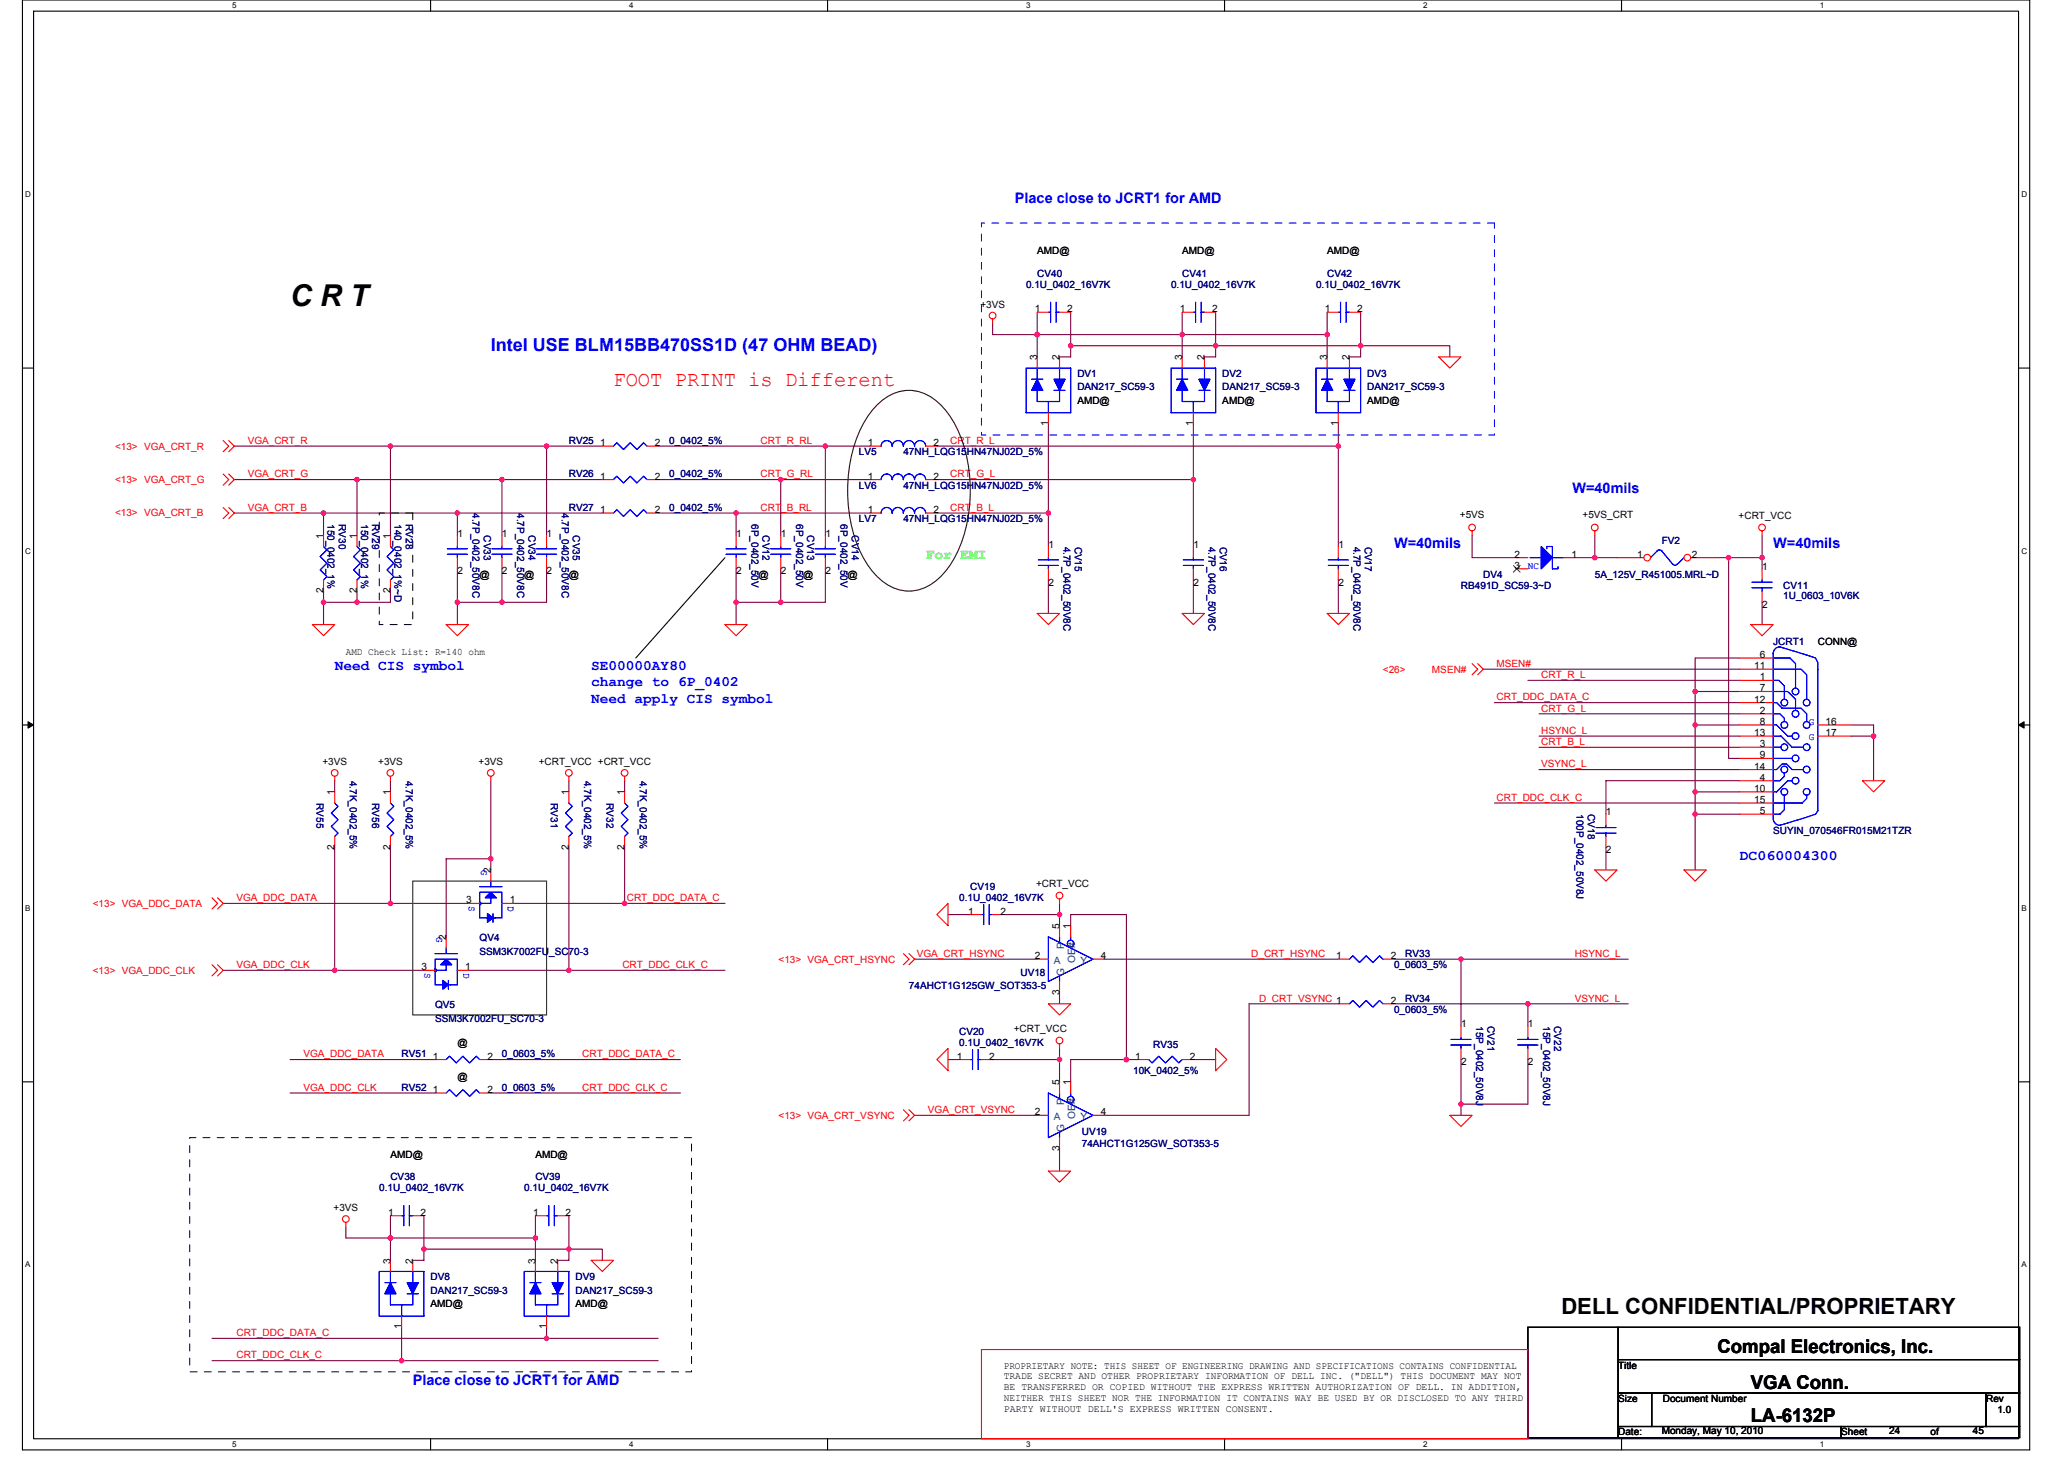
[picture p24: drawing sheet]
<svg xmlns="http://www.w3.org/2000/svg" width="297mm" height="210mm" viewBox="0 0 297 210" stroke-linecap="round" stroke-linejoin="round" font-family="sans-serif">
<defs><g id="words">
<text font-size="4.3" x="41.6" y="43.9">C R T</text>
<text font-size="3.2" x="224" y="188.5">DELL CONFIDENTIAL/PROPRIETARY</text>
<text font-size="3" fill="#f00" x="88" y="55.3">FOOT PRINT is Different</text>
<g font-size="2.7">
<text x="246.5" y="194.2">Compal Electronics, Inc.</text>
<text x="251.3" y="199.3">VGA Conn.</text>
<text x="251.3" y="204.1">LA-6132P</text>
</g>
<text font-size="2.6" fill="#00f" x="70.4" y="50.3">Intel USE BLM15BB470SS1D (47 OHM BEAD)</text>
<g font-size="2.1" fill="#00f">
<text x="145.6" y="29.1">Place close to JCRT1 for AMD</text>
<text x="225.6" y="70.7">W=40mils</text>
<text x="200" y="78.7">W=40mils</text>
<text x="254.5" y="78.7">W=40mils</text>
<text x="48" y="96.1">Need CIS symbol</text>
<text x="84.8" y="96.1">SE00000AY80</text>
<text x="84.8" y="98.5">change to 6P_0402</text>
<text x="84.8" y="100.8">Need apply CIS symbol</text>
<text x="249.7" y="123.3">DC060004300</text>
<text x="59.2" y="198.7">Place close to JCRT1 for AMD</text>
</g>
<text font-size="2.1" fill="#0f0" x="132.8" y="80.1">For EMI</text>
<g font-size="1.4" fill="#000080">
<text x="147.2" y="41.3">0.1U_0402_16V7K</text>
<text x="148.8" y="39.7">CV40</text>
<text x="168" y="41.3">0.1U_0402_16V7K</text>
<text x="169.6" y="39.7">CV41</text>
<text x="188.8" y="41.3">0.1U_0402_16V7K</text>
<text x="190.4" y="39.7">CV42</text>
<text x="154.6" y="54.1">DV1</text>
<text x="154.6" y="56">DAN217_SC59-3</text>
<text x="175.4" y="54.1">DV2</text>
<text x="175.4" y="56">DAN217_SC59-3</text>
<text x="196.2" y="54.1">DV3</text>
<text x="196.2" y="56">DAN217_SC59-3</text>
<text x="81.6" y="63.7">RV25</text>
<text x="96" y="63.7">0_0402_5%</text>
<text x="123.2" y="65.3">LV5</text>
<text x="129.6" y="65.3">47NH_LQG15HN47NJ02D_5%</text>
<text x="81.6" y="68.5">RV26</text>
<text x="96" y="68.5">0_0402_5%</text>
<text x="123.2" y="70.1">LV6</text>
<text x="129.6" y="70.1">47NH_LQG15HN47NJ02D_5%</text>
<text x="47" y="75.2" transform="rotate(90 47 75.2)">150_0402_1%</text>
<text x="48.6" y="75.2" transform="rotate(90 48.6 75.2)">RV30</text>
<text x="51.8" y="75.2" transform="rotate(90 51.8 75.2)">150_0402_1%</text>
<text x="53.4" y="75.2" transform="rotate(90 53.4 75.2)">RV29</text>
<text x="56.6" y="75.2" transform="rotate(90 56.6 75.2)">140_0402_1%~D</text>
<text x="58.2" y="75.2" transform="rotate(90 58.2 75.2)">RV28</text>
<text x="67.8" y="73.6" transform="rotate(90 67.8 73.6)">4.7P_0402_50V8C</text>
<text x="69.4" y="76.8" transform="rotate(90 69.4 76.8)">CV33</text>
<text x="74.2" y="73.6" transform="rotate(90 74.2 73.6)">4.7P_0402_50V8C</text>
<text x="75.8" y="76.8" transform="rotate(90 75.8 76.8)">CV34</text>
<text x="80.6" y="73.6" transform="rotate(90 80.6 73.6)">4.7P_0402_50V8C</text>
<text x="81.6" y="73.3">RV27</text>
<text x="82.2" y="76.8" transform="rotate(90 82.2 76.8)">CV35</text>
<text x="96" y="73.3">0_0402_5%</text>
<text x="107.8" y="75.2" transform="rotate(90 107.8 75.2)">6P_0402_50V</text>
<text x="109.4" y="76.8" transform="rotate(90 109.4 76.8)">CV12</text>
<text x="114.2" y="75.2" transform="rotate(90 114.2 75.2)">6P_0402_50V</text>
<text x="115.8" y="76.8" transform="rotate(90 115.8 76.8)">CV13</text>
<text x="120.6" y="75.2" transform="rotate(90 120.6 75.2)">6P_0402_50V</text>
<text x="122.2" y="76.8" transform="rotate(90 122.2 76.8)">CV14</text>
<text x="123.2" y="74.9">LV7</text>
<text x="129.6" y="74.9">47NH_LQG15HN47NJ02D_5%</text>
<text x="152.6" y="78.4" transform="rotate(90 152.6 78.4)">4.7P_0402_50V8C</text>
<text x="154.2" y="78.4" transform="rotate(90 154.2 78.4)">CV15</text>
<text x="173.4" y="78.4" transform="rotate(90 173.4 78.4)">4.7P_0402_50V8C</text>
<text x="175" y="78.4" transform="rotate(90 175 78.4)">CV16</text>
<text x="194.2" y="78.4" transform="rotate(90 194.2 78.4)">4.7P_0402_50V8C</text>
<text x="195.8" y="78.4" transform="rotate(90 195.8 78.4)">CV17</text>
<text x="212.8" y="82.9">DV4</text>
<text x="228.8" y="82.9">5A_125V_R451005.MRL~D</text>
<text x="238.4" y="78.1">FV2</text>
<text x="209.6" y="84.5">RB491D_SC59-3~D</text>
<text x="255.9" y="84.5">CV11</text>
<text x="255.9" y="85.9">1U_0603_10V6K</text>
<text x="254.5" y="92.5">JCRT1</text>
<text x="50.2" y="112" transform="rotate(90 50.2 112)">4.7K_0402_5%</text>
<text x="58.2" y="112" transform="rotate(90 58.2 112)">4.7K_0402_5%</text>
<text x="83.8" y="112" transform="rotate(90 83.8 112)">4.7K_0402_5%</text>
<text x="91.8" y="112" transform="rotate(90 91.8 112)">4.7K_0402_5%</text>
<text x="45.4" y="115.2" transform="rotate(90 45.4 115.2)">RV55</text>
<text x="53.4" y="115.2" transform="rotate(90 53.4 115.2)">RV56</text>
<text x="79" y="115.2" transform="rotate(90 79 115.2)">RV31</text>
<text x="87" y="115.2" transform="rotate(90 87 115.2)">RV32</text>
<text x="226.2" y="116.8" transform="rotate(90 226.2 116.8)">100P_0402_50V8J</text>
<text x="227.8" y="116.8" transform="rotate(90 227.8 116.8)">CV18</text>
<text x="254.5" y="119.7">SUYIN_070546FR015M21TZR</text>
<text x="137.6" y="129.3">0.1U_0402_16V7K</text>
<text x="139.2" y="127.7">CV19</text>
<text x="68.8" y="135.1">QV4</text>
<text x="68.8" y="137">SSM3K7002FU_SC70-3</text>
<text x="201.6" y="137.3">RV33</text>
<text x="130.4" y="141.9">74AHCT1G125GW_SOT353-5</text>
<text x="146.4" y="140">UV18</text>
<text x="200" y="138.9">0_0603_5%</text>
<text x="201.6" y="143.7">RV34</text>
<text x="62.4" y="144.7">QV5</text>
<text x="62.4" y="146.6">SSM3K7002FU_SC70-3</text>
<text x="137.6" y="148.5">CV20</text>
<text x="200" y="145.3">0_0603_5%</text>
<text x="211.8" y="147.2" transform="rotate(90 211.8 147.2)">15P_0402_50V8J</text>
<text x="213.4" y="147.2" transform="rotate(90 213.4 147.2)">CV21</text>
<text x="221.4" y="147.2" transform="rotate(90 221.4 147.2)">15P_0402_50V8J</text>
<text x="223" y="147.2" transform="rotate(90 223 147.2)">CV22</text>
<text x="57.6" y="151.7">RV51</text>
<text x="72" y="151.7">0_0603_5%</text>
<text x="137.6" y="150.1">0.1U_0402_16V7K</text>
<text x="162.6" y="154.1">10K_0402_5%</text>
<text x="165.5" y="150.4">RV35</text>
<text x="57.6" y="156.5">RV52</text>
<text x="72" y="156.5">0_0603_5%</text>
<text x="155.2" y="162.9">UV19</text>
<text x="155.2" y="164.5">74AHCT1G125GW_SOT353-5</text>
<text x="54.4" y="170.9">0.1U_0402_16V7K</text>
<text x="56" y="169.3">CV38</text>
<text x="75.2" y="170.9">0.1U_0402_16V7K</text>
<text x="76.8" y="169.3">CV39</text>
<text x="61.8" y="183.7">DV8</text>
<text x="61.8" y="185.6">DAN217_SC59-3</text>
<text x="82.6" y="183.7">DV9</text>
<text x="82.6" y="185.6">DAN217_SC59-3</text>
</g>
<g font-size="1.4">
<text x="148.8" y="36.5">AMD@</text>
<text x="169.6" y="36.5">AMD@</text>
<text x="190.4" y="36.5">AMD@</text>
<text x="140.7" y="44.2">+3VS</text>
<text x="148.5" y="44.8">1</text>
<text x="153.2" y="44.8">2</text>
<text x="169.3" y="44.8">1</text>
<text x="174" y="44.8">2</text>
<text x="190.1" y="44.8">1</text>
<text x="194.8" y="44.8">2</text>
<text x="148.8" y="51.7" transform="rotate(-90 148.8 51.7)">3</text>
<text x="152" y="51.7" transform="rotate(-90 152 51.7)">2</text>
<text x="169.6" y="51.7" transform="rotate(-90 169.6 51.7)">3</text>
<text x="172.8" y="51.7" transform="rotate(-90 172.8 51.7)">2</text>
<text x="190.4" y="51.7" transform="rotate(-90 190.4 51.7)">3</text>
<text x="193.6" y="51.7" transform="rotate(-90 193.6 51.7)">2</text>
<text x="154.6" y="57.9">AMD@</text>
<text x="175.4" y="57.9">AMD@</text>
<text x="196.2" y="57.9">AMD@</text>
<text x="86.1" y="64">1</text>
<text x="93.9" y="64">2</text>
<text x="124.5" y="64">1</text>
<text x="134" y="64">2</text>
<text x="150.4" y="61.1" transform="rotate(-90 150.4 61.1)">1</text>
<text x="171.2" y="61.1" transform="rotate(-90 171.2 61.1)">1</text>
<text x="192" y="61.1" transform="rotate(-90 192 61.1)">1</text>
<text x="86.1" y="68.8">1</text>
<text x="93.9" y="68.8">2</text>
<text x="124.5" y="68.8">1</text>
<text x="134" y="68.8">2</text>
<text x="46.4" y="77.3" transform="rotate(-90 46.4 77.3)">1</text>
<text x="51.2" y="77.3" transform="rotate(-90 51.2 77.3)">1</text>
<text x="56" y="77.3" transform="rotate(-90 56 77.3)">1</text>
<text x="65.6" y="77">1</text>
<text x="72" y="77">1</text>
<text x="78.4" y="77">1</text>
<text x="86.1" y="73.6">1</text>
<text x="93.9" y="73.6">2</text>
<text x="105.6" y="77">1</text>
<text x="112" y="77">1</text>
<text x="118.4" y="77">1</text>
<text x="124.5" y="73.6">1</text>
<text x="134" y="73.6">2</text>
<text x="209.5" y="74.3">+5VS</text>
<text x="227.1" y="74.3">+5VS_CRT</text>
<text x="249.5" y="74.4">+CRT_VCC</text>
<text x="65.6" y="82.4">2</text>
<text x="68.8" y="82.9">@</text>
<text x="72" y="82.4">2</text>
<text x="75.2" y="82.9">@</text>
<text x="78.4" y="82.4">2</text>
<text x="81.6" y="82.9">@</text>
<text x="105.6" y="82.4">2</text>
<text x="108.8" y="82.9">@</text>
<text x="112" y="82.4">2</text>
<text x="115.2" y="82.9">@</text>
<text x="118.4" y="82.4">2</text>
<text x="121.6" y="82.9">@</text>
<text x="150.4" y="78.6">1</text>
<text x="171.2" y="78.6">1</text>
<text x="192.1" y="78.6">1</text>
<text x="217.3" y="80">2</text>
<text x="217.3" y="81.6">3</text>
<text x="225.5" y="80">1</text>
<text x="234.9" y="80">1</text>
<text x="242.8" y="80">2</text>
<text x="252.9" y="81.8">1</text>
<text x="46.4" y="85.1" transform="rotate(-90 46.4 85.1)">2</text>
<text x="51.2" y="85.1" transform="rotate(-90 51.2 85.1)">2</text>
<text x="56" y="85.1" transform="rotate(-90 56 85.1)">2</text>
<text x="150.4" y="84">2</text>
<text x="171.2" y="84">2</text>
<text x="192.1" y="84">2</text>
<text x="252.9" y="87.2">2</text>
<text x="49.6" y="94">AMD Check List: R=140 ohm</text>
<text x="252.5" y="94.4">6</text>
<text x="260.9" y="92.5">CONN@</text>
<text x="251.7" y="96">11</text>
<text x="251.7" y="100.8">12</text>
<text x="252.5" y="97.6">1</text>
<text x="252.5" y="99.2">7</text>
<text x="251.7" y="105.6">13</text>
<text x="252.5" y="102.4">2</text>
<text x="252.5" y="104">8</text>
<text x="252.5" y="107.2">3</text>
<text x="262" y="104">16</text>
<text x="262" y="105.6">17</text>
<text x="46.3" y="109.8">+3VS</text>
<text x="54.3" y="109.8">+3VS</text>
<text x="68.7" y="109.8">+3VS</text>
<text x="77.3" y="109.8">+CRT_VCC +CRT_VCC</text>
<text x="251.7" y="110.4">14</text>
<text x="251.7" y="113.6">10</text>
<text x="252.5" y="108.8">9</text>
<text x="252.5" y="112">4</text>
<text x="48" y="114.1" transform="rotate(-90 48 114.1)">1</text>
<text x="56" y="114.1" transform="rotate(-90 56 114.1)">1</text>
<text x="81.6" y="114.1" transform="rotate(-90 81.6 114.1)">1</text>
<text x="89.6" y="114.1" transform="rotate(-90 89.6 114.1)">1</text>
<text x="230.5" y="117">1</text>
<text x="251.7" y="115.2">15</text>
<text x="252.5" y="116.8">5</text>
<text x="48" y="121.9" transform="rotate(-90 48 121.9)">2</text>
<text x="56" y="121.9" transform="rotate(-90 56 121.9)">2</text>
<text x="70.4" y="125.3" transform="rotate(-90 70.4 125.3)">2</text>
<text x="81.6" y="121.9" transform="rotate(-90 81.6 121.9)">2</text>
<text x="89.6" y="121.9" transform="rotate(-90 89.6 121.9)">2</text>
<text x="230.5" y="122.4">2</text>
<text x="66.9" y="129.6">3</text>
<text x="73.1" y="129.6">1</text>
<text x="138.9" y="131.2">1</text>
<text x="143.6" y="131.2">2</text>
<text x="148.7" y="127.2">+CRT_VCC</text>
<text x="64" y="134.9" transform="rotate(-90 64 134.9)">2</text>
<text x="148.5" y="137.6">2</text>
<text x="152" y="133.3" transform="rotate(-90 152 133.3)">5</text>
<text x="153.6" y="133.3" transform="rotate(-90 153.6 133.3)">1</text>
<text x="158" y="137.6">4</text>
<text x="191.7" y="137.6">1</text>
<text x="199.6" y="137.6">2</text>
<text x="60.5" y="139.2">3</text>
<text x="66.7" y="139.2">1</text>
<text x="152" y="142.7" transform="rotate(-90 152 142.7)">3</text>
<text x="145.5" y="148">+CRT_VCC</text>
<text x="199.6" y="144">2</text>
<text x="209.7" y="147.4">1</text>
<text x="219.3" y="147.4">1</text>
<text x="62.1" y="152">1</text>
<text x="65.6" y="154.9">@</text>
<text x="65.6" y="150.1">@</text>
<text x="69.9" y="152">2</text>
<text x="137.3" y="152">1</text>
<text x="142" y="152">2</text>
<text x="152" y="155.7" transform="rotate(-90 152 155.7)">5</text>
<text x="153.6" y="155.7" transform="rotate(-90 153.6 155.7)">1</text>
<text x="162.9" y="152">1</text>
<text x="170.8" y="152">2</text>
<text x="209.7" y="152.8">2</text>
<text x="219.3" y="152.8">2</text>
<text x="62.1" y="156.8">1</text>
<text x="69.9" y="156.8">2</text>
<text x="148.5" y="160">2</text>
<text x="158" y="160">4</text>
<text x="56" y="166.1">AMD@</text>
<text x="76.8" y="166.1">AMD@</text>
<text x="152" y="165.1" transform="rotate(-90 152 165.1)">3</text>
<text x="47.9" y="173.8">+3VS</text>
<text x="55.7" y="174.4">1</text>
<text x="60.3" y="174.4">2</text>
<text x="76.5" y="174.4">1</text>
<text x="81.1" y="174.4">2</text>
<text x="56" y="181.3" transform="rotate(-90 56 181.3)">3</text>
<text x="59.2" y="181.3" transform="rotate(-90 59.2 181.3)">2</text>
<text x="76.8" y="181.3" transform="rotate(-90 76.8 181.3)">3</text>
<text x="80" y="181.3" transform="rotate(-90 80 181.3)">2</text>
<text x="57.6" y="190.7" transform="rotate(-90 57.6 190.7)">1</text>
<text x="61.8" y="187.6">AMD@</text>
<text x="78.4" y="190.7" transform="rotate(-90 78.4 190.7)">1</text>
<text x="82.6" y="187.6">AMD@</text>
<text x="144" y="196.4">PROPRIETARY NOTE: THIS SHEET OF ENGINEERING DRAWING AND SPECIFICATIONS CONTAINS CONFIDENTIAL</text>
<text x="144" y="197.9">TRADE SECRET AND OTHER PROPRIETARY INFORMATION OF DELL INC. (&quot;DELL&quot;) THIS DOCUMENT MAY NOT</text>
<text x="232.2" y="196.4">Title</text>
<text x="144" y="199.5">BE TRANSFERRED OR COPIED WITHOUT THE EXPRESS WRITTEN AUTHORIZATION OF DELL. IN ADDITION,</text>
<text x="144" y="201">NEITHER THIS SHEET NOR THE INFORMATION IT CONTAINS WAY BE USED BY OR DISCLOSED TO ANY THIRD</text>
<text x="144" y="202.5">PARTY WITHOUT DELL'S EXPRESS WRITTEN CONSENT.</text>
<text x="232.2" y="201.2">Size</text>
<text x="238.6" y="201.2">Document Number</text>
<text x="285" y="201.2">Rev</text>
<text x="286.6" y="202.8">1.0</text>
<text x="232.2" y="206">Date:</text>
<text x="238.5" y="205.8">Monday, May 10, 2010</text>
<text x="264.2" y="206">Sheet</text>
<text x="271.1" y="205.8">24</text>
<text x="277" y="206">of</text>
<text x="283.1" y="205.8">45</text>
</g>
<g font-size="1.4" fill="#f00">
<text x="16.5" y="64.5">&lt;13&gt; VGA_CRT_R</text>
<text x="35.5" y="63.7">VGA_CRT_R</text>
<text x="109.2" y="63.7">CRT_R_RL</text>
<text x="136.4" y="63.7">CRT_R_L</text>
<text x="16.5" y="69.3">&lt;13&gt; VGA_CRT_G</text>
<text x="35.5" y="68.5">VGA_CRT_G</text>
<text x="109.2" y="68.5">CRT_G_RL</text>
<text x="136.4" y="68.5">CRT_G_L</text>
<text x="16.5" y="74.1">&lt;13&gt; VGA_CRT_B</text>
<text x="35.5" y="73.3">VGA_CRT_B</text>
<text x="109.2" y="73.3">CRT_B_RL</text>
<text x="136.4" y="73.3">CRT_B_L</text>
<text x="214.8" y="95.7">MSEN#</text>
<text x="198.4" y="96.5">&lt;26&gt;</text>
<text x="205.5" y="96.5">MSEN#</text>
<text x="214.8" y="100.5">CRT_DDC_DATA_C</text>
<text x="221.2" y="97.3">CRT_R_L</text>
<text x="221.2" y="106.9">CRT_B_L</text>
<text x="221.2" y="105.3">HSYNC_L</text>
<text x="221.2" y="102.1">CRT_G_L</text>
<text x="221.2" y="110.1">VSYNC_L</text>
<text x="214.8" y="114.9">CRT_DDC_CLK_C</text>
<text x="13.3" y="130.1">&lt;13&gt; VGA_DDC_DATA</text>
<text x="33.9" y="129.3">VGA_DDC_DATA</text>
<text x="89.9" y="129.3">CRT_DDC_DATA_C</text>
<text x="131.6" y="137.3">VGA_CRT_HSYNC</text>
<text x="179.6" y="137.3">D_CRT_HSYNC</text>
<text x="226" y="137.3">HSYNC_L</text>
<text x="13.3" y="139.7">&lt;13&gt; VGA_DDC_CLK</text>
<text x="33.9" y="138.9">VGA_DDC_CLK</text>
<text x="89.3" y="138.9">CRT_DDC_CLK_C</text>
<text x="111.7" y="138.1">&lt;13&gt; VGA_CRT_HSYNC</text>
<text x="180.7" y="143.7">D_CRT_VSYNC 1</text>
<text x="226" y="143.7">VSYNC_L</text>
<text x="43.5" y="151.7">VGA_DDC_DATA</text>
<text x="83.5" y="151.7">CRT_DDC_DATA_C</text>
<text x="43.5" y="156.5">VGA_DDC_CLK</text>
<text x="83.5" y="156.5">CRT_DDC_CLK_C</text>
<text x="111.7" y="160.5">&lt;13&gt; VGA_CRT_VSYNC</text>
<text x="133.2" y="159.7">VGA_CRT_VSYNC</text>
<text x="33.9" y="191.7">CRT_DDC_DATA_C</text>
<text x="33.9" y="194.9">CRT_DDC_CLK_C</text>
</g>
<g font-size="1.4" fill="#00f">
<text x="219.2" y="81.6">NC</text>
<text x="259.6" y="104">G</text>
<text x="259.6" y="106.1">G</text>
<text x="69.1" y="124.8" transform="rotate(90 69.1 124.8)">G</text>
<text x="67.3" y="129.9" transform="rotate(90 67.3 129.9)">S</text>
<text x="72.9" y="129.9" transform="rotate(90 72.9 129.9)">D</text>
<text x="62.7" y="134.4" transform="rotate(90 62.7 134.4)">G</text>
<text x="60.9" y="139.5" transform="rotate(90 60.9 139.5)">S</text>
<text x="66.5" y="139.5" transform="rotate(90 66.5 139.5)">D</text>
</g>
<g font-size="1.4" fill="#004080">
<text x="152.7" y="136.2" transform="rotate(-90 152.7 136.2)">P</text>
<text x="151.2" y="138.3">A</text>
<text x="152.7" y="140" transform="rotate(-90 152.7 140)">G</text>
<text x="154.3" y="138.1" transform="rotate(-90 154.3 138.1)">OE#</text>
<text x="155.1" y="138.3">Y</text>
<text x="151.2" y="160.7">A</text>
<text x="152.7" y="158.6" transform="rotate(-90 152.7 158.6)">P</text>
<text x="154.3" y="160.5" transform="rotate(-90 154.3 160.5)">OE#</text>
<text x="155.1" y="160.7">Y</text>
<text x="152.7" y="162.4" transform="rotate(-90 152.7 162.4)">G</text>
</g>
<g font-size="1.1">
<text x="33.3" y="1.2">5</text>
<text x="90.3" y="1.2">4</text>
<text x="147.2" y="1.2">3</text>
<text x="204.2" y="1.2">2</text>
<text x="261.2" y="1.2">1</text>
<text x="3.6" y="28.2">D</text>
<text x="290.1" y="28.2">D</text>
<text x="3.6" y="79.4">C</text>
<text x="290.1" y="79.4">C</text>
<text x="3.6" y="130.6">B</text>
<text x="290.1" y="130.6">B</text>
<text x="3.6" y="181.9">A</text>
<text x="290.1" y="181.9">A</text>
<text x="33.3" y="207.6">5</text>
<text x="90.3" y="207.6">4</text>
<text x="147.2" y="207.6">3</text>
<text x="204.2" y="207.6">2</text>
<text x="261.2" y="207.6">1</text>
</g>
</g></defs>
<path d="M3.2 0h288.1v208h-288.1zM4.8 1.6h284.9v204.8h-284.9z" fill="none" stroke="#000" stroke-width=".16"/>
<g fill="#fff">
<path d="M33.3 .2h.6v1.2h-.6z"/>
<path d="M33.3 206.6h.6v1.3h-.6z"/>
</g>
<path d="M61.8 0v1.6M61.8 206.4v1.6" fill="none" stroke="#000" stroke-width=".16"/>
<g fill="#fff">
<path d="M90.3 .2h.6v1.2h-.6z"/>
<path d="M90.3 206.6h.6v1.3h-.6z"/>
</g>
<path d="M118.8 0v1.6M118.8 206.4v1.6" fill="none" stroke="#000" stroke-width=".16"/>
<g fill="#fff">
<path d="M147.2 .2h.7v1.2h-.7z"/>
<path d="M147.2 206.6h.7v1.3h-.7z"/>
</g>
<path d="M175.7 0v1.6M175.7 206.4v1.6" fill="none" stroke="#000" stroke-width=".16"/>
<g fill="#fff">
<path d="M204.2 .2h.6v1.2h-.6z"/>
<path d="M204.2 206.6h.6v1.3h-.6z"/>
</g>
<path d="M232.7 0v1.6M232.7 206.4v1.6" fill="none" stroke="#000" stroke-width=".16"/>
<g fill="#fff">
<path d="M261.2 .2h.6v1.2h-.6z"/>
<path d="M261.2 206.6h.6v1.3h-.6z"/>
<path d="M3.6 27.2h.8v1.3h-.8z"/>
<path d="M290.1 27.2h.8v1.3h-.8z"/>
<path d="M3.6 78.4h.8v1.3h-.8z"/>
<path d="M290.1 78.4h.8v1.3h-.8z"/>
</g>
<path d="M3.2 52.8h1.6M289.7 52.8h1.6" fill="none" stroke="#000" stroke-width=".16"/>
<g fill="#fff">
<path d="M3.6 129.6h.8v1.3h-.8z"/>
<path d="M290.1 129.6h.7v1.3h-.7z"/>
</g>
<path d="M3.2 104h1.6M289.7 104h1.6" fill="none" stroke="#000" stroke-width=".16"/>
<path d="M4 103.5l.8 .5-.8 .5zM289.7 104l.8-.5v1z" fill="#000" stroke="#000" stroke-width=".14"/>
<g fill="#fff">
<path d="M3.6 180.8h.8v1.3h-.8z"/>
<path d="M290.1 180.8h.7v1.3h-.7z"/>
</g>
<path d="M104 80l-12.8 14.4M3.2 155.2h1.6M289.7 155.2h1.6M219.2 190.4h13v15.9h-13zM232.2 190.4h57.6v4.7h-57.6zM232.2 195.1h57.6v4.8h-57.6zM232.2 199.9h4.8v4.8h-4.8zM237 199.9h48v4.8h-48zM285 199.9h4.8v4.8h-4.8zM232.2 204.7h32v1.6h-32zM264.2 204.7h25.6v1.6h-25.6z" fill="none" stroke="#000" stroke-width=".16"/>
<g fill="none" stroke="#800040" stroke-width=".16">
<path d="M142.4 46.4v1.6h48M148.8 44.8v6.4M153.6 49.6h54.4v1.6M153.6 44.8v6.4h-1.6M169.6 44.8v6.4M174.4 44.8v6.4h-1.6M190.4 44.8v6.4M195.2 44.8v6.4h-1.6M33.6 73.6h52.8M33.6 68.8h52.8M33.6 64h52.8M46.4 73.6v3.2"/>
<path d="M51.2 68.8v8M56 64v12.8M65.6 73.6v3.2M72 68.8v8M78.4 64v12.8M94.4 73.6h30.4M94.4 68.8h30.4M94.4 64h30.4M105.6 73.6v3.2M112 68.8v8M118.4 64v12.8M134.4 73.6h16"/>
<path d="M134.4 68.8h36.8M134.4 64h57.6M150.4 60.8v17.6M171.2 60.8v17.6M192 60.8v17.6M211.2 76.8v3.2h6.4M228.8 76.8v3.2M252.9 76.8v4.8M46.4 84.8v1.6h4.8M46.4 86.4v3.2M51.2 84.8v1.6M56 84.8v1.6h-4.8"/>
<path d="M65.6 81.6v8M72 81.6v4.8M78.4 81.6v4.8h-12.8M105.6 81.6v8M112 81.6v4.8M118.4 81.6v4.8h-12.8M150.4 83.2v4.8M171.2 83.2v4.8M192 83.2v4.8M212.8 96h36.9M219.2 97.6h30.5M226 80h6"/>
<path d="M243.3 99.2v4.8h6.4M243.3 99.2h6.4M246.5 80h6.4M248.1 80v28.8h1.6M249.7 94.4h-6.4v4.8M252.9 86.4v3.2M48 112v1.6M56 112v1.6M70.4 112v12.8M81.6 112v1.6M89.6 112v1.6M214.4 100.8h35.3"/>
<path d="M214.4 115.2h35.3M220.8 107.2h28.9M220.8 105.6h28.9M220.8 110.4h28.9M220.8 102.4h28.9M243.3 104v9.6h6.4M243.3 113.6v11.2M243.3 116.8h6.4M249.7 112h-19.3v4.8M265.7 105.6h3.2M265.7 104h3.2v8M32 139.2h28.8"/>
<path d="M32 129.6h35.2M48 121.6v17.6M56 121.6v8M67.2 139.2h36.8M70.4 123.2h-6.4v11.2M73.6 129.6h30.4M81.6 121.6v17.6M89.6 121.6v8M131.2 137.6h17.6M136 131.2h3.2M144 131.2h8M152 129.6v3.2"/>
<path d="M153.6 132.8v-1.6h8v20.8M158.4 137.6h33.6M200 137.6h33.6M209.6 137.6v9.6M230.4 121.6v3.2M41.6 152h20.8M41.6 156.8h20.8M70.4 152h27.2M70.4 156.8h27.2M136 152h1.6M142.4 152h9.6M152 142.4v1.6"/>
<path d="M152 150.4v4.8M163.2 152h-9.6v3.2M171.2 152h3.2M192 144h-12.8v16h-20.8M200 144h33.6M209.6 152v8M219.2 144v3.2M219.2 152v6.4h-9.6M49.6 176v1.6h27.2M56 174.4v6.4M60.8 179.2h25.6v1.6M60.8 174.4v6.4h-1.6"/>
<path d="M76.8 174.4v6.4M81.6 174.4v6.4h-1.6M131.2 160h17.6M152 164.8v3.2M30.4 195.2h64M30.4 192h64M57.6 190.4v4.8M78.4 190.4v1.6"/>
</g>
<g fill="#f0f" stroke="#f0f" stroke-width=".16">
<circle cx="65.6" cy="73.6" r=".31"/>
<circle cx="72" cy="68.8" r=".31"/>
<circle cx="78.4" cy="64" r=".31"/>
<circle cx="243.2" cy="116.8" r=".31"/>
<circle cx="243.2" cy="113.6" r=".31"/>
<circle cx="161.6" cy="152" r=".31"/>
<circle cx="248" cy="80" r=".31"/>
<circle cx="252.8" cy="80" r=".31"/>
<circle cx="243.2" cy="104" r=".31"/>
<circle cx="243.2" cy="99.2" r=".31"/>
<circle cx="219.2" cy="144" r=".31"/>
<circle cx="209.6" cy="137.6" r=".31"/>
<circle cx="209.6" cy="158.4" r=".31"/>
<circle cx="152" cy="131.2" r=".31"/>
<circle cx="152" cy="152" r=".31"/>
<circle cx="112" cy="68.8" r=".31"/>
<circle cx="118.4" cy="64" r=".31"/>
<circle cx="105.6" cy="86.4" r=".31"/>
<circle cx="112" cy="86.4" r=".31"/>
<circle cx="192" cy="64" r=".31"/>
<circle cx="150.4" cy="73.6" r=".31"/>
<circle cx="171.2" cy="68.8" r=".31"/>
<circle cx="105.6" cy="73.6" r=".31"/>
<circle cx="65.6" cy="86.4" r=".31"/>
<circle cx="72" cy="86.4" r=".31"/>
<circle cx="46.4" cy="73.6" r=".31"/>
<circle cx="51.2" cy="68.8" r=".31"/>
<circle cx="56" cy="64" r=".31"/>
<circle cx="51.2" cy="86.4" r=".31"/>
<circle cx="46.4" cy="86.4" r=".31"/>
<circle cx="268.9" cy="105.6" r=".31"/>
<circle cx="148.8" cy="48" r=".31"/>
<circle cx="190.4" cy="48" r=".31"/>
<circle cx="169.6" cy="48" r=".31"/>
<circle cx="195.2" cy="49.6" r=".31"/>
<circle cx="174.4" cy="49.6" r=".31"/>
<circle cx="153.6" cy="49.6" r=".31"/>
<circle cx="56" cy="129.6" r=".31"/>
<circle cx="70.4" cy="123.2" r=".31"/>
<circle cx="81.6" cy="139.2" r=".31"/>
<circle cx="89.6" cy="129.6" r=".31"/>
<circle cx="48" cy="139.2" r=".31"/>
<circle cx="57.6" cy="195.2" r=".31"/>
<circle cx="78.4" cy="192" r=".31"/>
<circle cx="76.8" cy="177.6" r=".31"/>
<circle cx="56" cy="177.6" r=".31"/>
<circle cx="81.6" cy="179.2" r=".31"/>
<circle cx="60.8" cy="179.2" r=".31"/>
<circle cx="228.8" cy="80" r=".31"/>
</g>
<g fill="none" stroke="#f00" stroke-width=".16">
<path d="M142.4 45.8v.6M148.8 51.2v1.6M150.4 59.2v1.6M152 51.2v1.6M169.6 51.2v1.6M171.2 59.2v1.6M172.8 51.2v1.6M190.4 44.8h1.6M193.6 44.8h1.6M206.4 51.2h3.2l-1.6 1.6zM32 72.8l.8 .8-.8 .8M32 68l.8 .8-.8 .8"/>
<path d="M32 63.2l.8 .8-.8 .8M32.8 72.8l.8 .8-.8 .8M32.8 68l.8 .8-.8 .8M32.8 63.2l.8 .8-.8 .8M46.4 76.8v1.6M51.2 76.8v1.6M56 76.8v1.6M65.6 76.8v1.6M72 76.8v1.6M78.4 76.8v1.6M86.4 64h1.6M86.4 68.8h1.6"/>
<path d="M92.8 64h1.6M92.8 68.8h1.6M105.6 76.8v1.6M118.4 76.8v1.6M124.8 64h1.6M124.8 68.8h1.6M124.8 73.6h1.6M132.8 64h1.6M132.8 68.8h1.6M132.8 73.6h1.6M150.4 78.4v1.6M171.2 78.4v1.6"/>
<path d="M192 78.4v1.6M211.2 76.2v.6M228.8 76.2v.6M252.9 76.2v.6M44.8 89.6h3.2l-1.6 1.6zM46.4 83.2v1.6M51.2 83.2v1.6M56 83.2v1.6M64 89.6h3.2l-1.6 1.6zM65.6 80v1.6M72 80v1.6M78.4 80v1.6"/>
<path d="M104 89.6h3.2l-1.6 1.6zM105.6 80v1.6M118.4 80v1.6M148.8 88h3.2l-1.6 1.6zM150.4 81.6v1.6M169.6 88h3.2l-1.6 1.6zM171.2 81.6v1.6M190.4 88h3.2l-1.6 1.6zM192 81.6v1.6M211.2 95.2l.8 .8-.8 .8M212 95.2l.8 .8-.8 .8M217.6 80h1.6"/>
<path d="M217.6 81.6h1.6M224.4 80h1.6M249.7 94.4h4.8M249.7 96h4.8M249.7 97.6h4.8M249.7 99.2h4.8M251.3 89.6h3.2l-1.6 1.6zM252.9 81.6v1.6M252.9 84.8v1.6M48 111.4v.6M48 113.6v1.6M56 111.4v.6"/>
<path d="M56 113.6v1.6M70.4 111.4v.6M81.6 111.4v.6M81.6 113.6v1.6M89.6 111.4v.6M89.6 113.6v1.6M230.4 116.8v1.6M249.7 100.8h4.8M249.7 102.4h4.8M249.7 104h4.8M249.7 105.6h4.8M249.7 107.2h4.8"/>
<path d="M249.7 108.8h4.8M249.7 110.4h4.8M249.7 112h4.8M249.7 113.6h4.8M249.7 115.2h4.8M249.7 116.8h4.8M260.9 104h4.8M260.9 105.6h4.8M267.3 112h3.2l-1.6 1.6zM30.4 128.8l.8 .8-.8 .8M30.4 138.4l.8 .8-.8 .8M31.2 128.8l.8 .8-.8 .8"/>
<path d="M31.2 138.4l.8 .8-.8 .8M48 120v1.6M56 120v1.6M60.8 139.2h1.6M64 134.4v1.6M65.6 139.2h1.6M67.2 129.6h1.6M70.4 124.8v1.6M72 129.6h1.6M81.6 120v1.6M89.6 120v1.6M129.6 136.8l.8 .8-.8 .8"/>
<path d="M130.4 136.8l.8 .8-.8 .8M134.4 131.2l1.6-1.6v3.2zM139.2 131.2h1.6M142.4 131.2h1.6M152 129v.6M192 137.6h1.6M198.4 137.6h1.6M228.8 124.8h3.2l-1.6 1.6zM230.4 120v1.6M241.7 124.8h3.2l-1.6 1.6zM62.4 152h1.6M62.4 156.8h1.6"/>
<path d="M68.8 152h1.6M68.8 156.8h1.6M129.6 159.2l.8 .8-.8 .8M130.4 159.2l.8 .8-.8 .8M134.4 152l1.6-1.6v3.2zM137.6 152h1.6M140.8 152h1.6M150.4 144h3.2l-1.6 1.6zM152 149.8v.6M163.2 152h1.6M169.6 152h1.6M174.4 150.4l1.6 1.6-1.6 1.6z"/>
<path d="M192 144h1.6M198.4 144h1.6M209.6 147.2v1.6M209.6 150.4v1.6M219.2 147.2v1.6M219.2 150.4v1.6M49.6 175.4v.6M76.8 174.4h1.6M80 174.4h1.6M150.4 168h3.2l-1.6 1.6zM208 160h3.2l-1.6 1.6zM56 180.8v1.6"/>
<path d="M57.6 188.8v1.6M59.2 180.8v1.6M76.8 180.8v1.6M78.4 188.8v1.6M80 180.8v1.6M84.8 180.8h3.2l-1.6 1.6zM140.8 193.6h78.4v12.8h-78.4z"/>
<circle cx="142.4" cy="45.3" r=".48"/>
<circle cx="211.2" cy="75.7" r=".48"/>
<circle cx="228.8" cy="75.7" r=".48"/>
<circle cx="252.8" cy="75.7" r=".48"/>
<circle cx="48" cy="110.9" r=".48"/>
<circle cx="56" cy="110.9" r=".48"/>
<circle cx="70.4" cy="110.9" r=".48"/>
<circle cx="81.6" cy="110.9" r=".48"/>
<circle cx="89.6" cy="110.9" r=".48"/>
<circle cx="152" cy="128.5" r=".48"/>
<circle cx="152" cy="149.3" r=".48"/>
<circle cx="49.6" cy="174.9" r=".48"/>
</g>
<path d="M54.4 73.6h4.8v16h-4.8zM27.2 163.2h72v33.6h-72z" fill="none" stroke="#000" stroke-width=".14" stroke-dasharray="1 1 1 1 1 1 1 1"/>
<path d="M140.8 32h73.6v30.4h-73.6z" fill="none" stroke="#00f" stroke-width=".14" stroke-dasharray="1 1 1 1 1 1 1 1"/>
<path d="M125.7 58.2a6.1 6.1 0 0 1 9.4 0 17.1 17.1 0 0 1 4.1 10.5 19.8 19.8 0 0 1-3.3 12.9 6.8 6.8 0 0 1-6.5 3.1 8.2 8.2 0 0 1-5.2-4.1 21.4 21.4 0 0 1 0-20.4z" fill="none" stroke="#400000" stroke-width=".16"/>
<path d="M59.2 126.4h19.2v19.2h-19.2z" fill="none" stroke="#008000" stroke-width=".16"/>
<g fill="none" stroke="#00f" stroke-width=".16">
<path d="M147.2 52.8h6.4v6.4h-6.4zM148 54.4h1.6M148.8 52.8v1.6M148.8 56v1.6h1.6M150.4 57.6v1.6M151.2 56h1.6M152 56v1.6h-1.6M152 52.8v1.6M168 52.8h6.4v6.4h-6.4zM168.8 54.4h1.6M169.6 56v1.6h1.6M169.6 52.8v1.6"/>
<path d="M171.2 57.6v1.6M172 56h1.6M172.8 56v1.6h-1.6M172.8 52.8v1.6M192 44.8h.4M192.4 43.4v2.8M193.2 44.8h.4M193.2 43.4v2.8M46.4 78.4l.5 .5-1 1 1 .9-1 1 1 .9-.5 .5M51.2 78.4l.5 .5-1 1 1 .9-1 1 1 .9-.5 .5M56 78.4l.5 .5-1 1 1 .9-1 1 1 .9-.5 .5M64.2 79.5h2.9"/>
<path d="M64.2 78.7h2.9M65.6 78.4v.3M65.6 79.5v.5M70.6 79.5h2.9M70.6 78.7h2.9M72 78.4v.3M72 79.5v.5M77 79.5h2.9M77 78.7h2.9M78.4 78.4v.3M78.4 79.5v.5M88 64l.5-.5 1 1 .9-1 1 1 .9-1 .5 .5"/>
<path d="M88 68.8l.5-.5 1 1 .9-1 1 1 .9-1 .5 .5M104.2 79.5h2.9M104.2 78.7h2.9M105.6 78.4v.3M105.6 79.5v.5M117 79.5h2.9M117 78.7h2.9M118.4 78.4v.3M118.4 79.5v.5M126.4 64a.79 .79 0 0 1 .8-.8 .79 .79 0 0 1 .8 .8 .79 .79 0 0 1 .8-.8 .79 .79 0 0 1 .8 .8M126.4 68.8a.79 .79 0 0 1 .8-.8 .79 .79 0 0 1 .8 .8 .79 .79 0 0 1 .8-.8 .79 .79 0 0 1 .8 .8M126.4 73.6a.79 .79 0 0 1 .8-.8 .79 .79 0 0 1 .8 .8 .79 .79 0 0 1 .8-.8 .79 .79 0 0 1 .8 .8"/>
<path d="M129.6 64a.79 .79 0 0 1 .8-.8 .79 .79 0 0 1 .8 .8 .79 .79 0 0 1 .8-.8 .79 .79 0 0 1 .8 .8M129.6 68.8a.79 .79 0 0 1 .8-.8 .79 .79 0 0 1 .8 .8 .79 .79 0 0 1 .8-.8 .79 .79 0 0 1 .8 .8M129.6 73.6a.79 .79 0 0 1 .8-.8 .79 .79 0 0 1 .8 .8 .79 .79 0 0 1 .8-.8 .79 .79 0 0 1 .8 .8M222 78.7v-.3h.8v3.2h.8v-.3M237.8 79l.3-.1 .4 .1M237.8 79.1l-1 .9M238.4 79.1l1.7 1.9M149 81.1h2.9M149 80.3h2.9M150.4 80v.3M150.4 81.1v.5M169.8 81.1h2.9"/>
<path d="M169.8 80.3h2.9M171.2 80v.3M171.2 81.1v.5M190.6 81.1h2.9M190.6 80.3h2.9M192 80v.3M192 81.1v.5M219.6 80h1.6M222.8 80h1.6M240.6 80.9a.32 .32 0 0 1-.2 .2 .32 .32 0 0 1-.3-.2M241.7 80l-1 1M251.4 84.3h2.9"/>
<path d="M251.4 83.5h2.9M252.9 83.2v.3M252.9 84.3v.5M254.5 99.2h2l1.2 1.1v1.6M254.5 96h4l.8 .8v3.5M254.5 94.4h2.4l.8 .8v3.5M254.5 97.6h.8l.8 .8v1.9M254.7 93.1l.3-.2 .4-.1 3.7 1.1 1.4 .5 .4 .7v21.2l-.4 .5-5.1 1.6a.95 .95 0 0 1-.9-.9v-23.7v-.4zM48 115.2l.5 .5-1 1 1 .9-1 1 1 .9-.5 .5M56 115.2l.5 .5-1 1 1 .9-1 1 1 .9-.5 .5M81.6 115.2l.5 .5-1 1 1 .9-1 1 1 .9-.5 .5M89.6 115.2l.5 .5-1 1 1 .9-1 1 1 .9-.5 .5"/>
<path d="M229 119.5h2.9M229 118.7h2.9M230.4 118.4v.3M230.4 119.5v.5M254.5 107.2h1.1M254.5 108.8h2.7M254.5 110.4h.4l.8-.8h.7l.8 .8h1.6M254.5 100.8h.4l.8 .8h2.8l.8 .8v1.1M254.5 104h.4l1.6 1.6h.7M254.5 105.6h1.1l1.6 1.6h1.6M254.5 102.4h.9l.7 .7v.4M256.1 110.9v.5l-.7 .6h-.9"/>
<path d="M256.1 114.1v2.1l-.7 .6h-.9M257.2 112h-.7l-1.6 1.6h-.4M259.3 114.1v.5l-.7 .6h-4.1M62.4 139.1h.2v.3h-.2v-.2v2.1h1.1M62.4 136.8h3.2M64 138.4v.8h-1.6v-1.6h3.2v3.7h-1.3M64 136v.8M68.8 129.5h.2v.3h-.2v-.2v2.1h1.1M68.8 127.2h3.2M70.4 128.8v.8h-1.6v-1.6h3.2v3.7h-1.3M70.4 126.4v.8M70.7 131.1v1.2"/>
<path d="M140.8 131.2h.4M141.2 129.8v2.9M142 131.2h.4M142 129.8v2.9M193.6 137.6l.5-.5 1 1 .9-1 1 1 1-1 .4 .5M64 156.8l.5-.5 1 1 .9-1 1 1 .9-1 .5 .5M64 152l.5-.5 1 1 .9-1 1 1 .9-1 .5 .5M64.3 140.7v1.2M139.2 152h.4M139.6 150.6v2.9M140.4 152h.4M140.4 150.6v2.9"/>
<path d="M164.8 152l.5 .5 1-1 .9 1 1-1 1 1 .4-.5M193.6 144l.5-.5 1 1 .9-1 1 1 1-1 .4 .5M208.2 149.9h2.9M208.2 149.1h2.9M209.6 148.8v.3M209.6 149.9v.5M217.8 149.9h2.9M217.8 149.1h2.9M219.2 148.8v.3M219.2 149.9v.5M78.4 174.4h.3M78.7 173v2.9"/>
<path d="M79.5 174.4h.5M79.5 173v2.9M54.4 182.4h6.4v6.4h-6.4zM55.2 184h1.6M56 182.4v1.6M56 185.6v1.6h1.6M57.6 187.2v1.6M58.4 185.6h1.6M59.2 185.6v1.6h-1.6M59.2 182.4v1.6M75.2 182.4h6.4v6.4h-6.4zM76 184h1.6"/>
<path d="M76.8 185.6v1.6h1.6M76.8 182.4v1.6M78.4 187.2v1.6M79.2 185.6h1.6M80 185.6v1.6h-1.6M80 182.4v1.6"/>
<circle cx="257.6" cy="99.2" r=".48"/>
<circle cx="256" cy="100.8" r=".48"/>
<circle cx="256" cy="110.4" r=".48"/>
<circle cx="256" cy="113.6" r=".48"/>
<circle cx="256" cy="104" r=".48"/>
<circle cx="256" cy="107.2" r=".48"/>
<circle cx="257.6" cy="105.6" r=".48"/>
<circle cx="257.6" cy="108.8" r=".48"/>
<circle cx="257.6" cy="102.4" r=".48"/>
<circle cx="257.6" cy="112" r=".48"/>
<circle cx="259.2" cy="100.8" r=".48"/>
<circle cx="259.2" cy="110.4" r=".48"/>
<circle cx="259.2" cy="104" r=".48"/>
<circle cx="259.2" cy="113.6" r=".48"/>
<circle cx="259.2" cy="107.2" r=".48"/>
</g>
<g fill="#00f" stroke="#00f" stroke-width=".16">
<path d="M221.2 78.4l1.6 1.6-1.6 1.6z" fill-rule="evenodd"/>
<path d="M221.2 78.4l1.6 1.6-1.6 1.6z" fill-rule="evenodd"/>
<path d="M151.2 54.4h1.6l-.8 1.6z" fill-rule="evenodd"/>
<path d="M148.8 54.4l.8 1.6h-1.6z" fill-rule="evenodd"/>
<path d="M151.2 54.4h1.6l-.8 1.6z" fill-rule="evenodd"/>
<path d="M148.8 54.4l.8 1.6h-1.6z" fill-rule="evenodd"/>
<path d="M58.4 184h1.6l-.8 1.6z" fill-rule="evenodd"/>
<path d="M56 184l.8 1.6h-1.6z" fill-rule="evenodd"/>
<path d="M58.4 184h1.6l-.8 1.6z" fill-rule="evenodd"/>
<path d="M56 184l.8 1.6h-1.6z" fill-rule="evenodd"/>
<path d="M79.2 184h1.6l-.8 1.6z" fill-rule="evenodd"/>
<path d="M76.8 184l.8 1.6h-1.6z" fill-rule="evenodd"/>
<path d="M79.2 184h1.6l-.8 1.6z" fill-rule="evenodd"/>
<path d="M76.8 184l.8 1.6h-1.6z" fill-rule="evenodd"/>
<path d="M70.4 128l.8 .8h-1.6z" fill-rule="evenodd"/>
<path d="M69.9 131.1l.8 .6-.8 .6z" fill-rule="evenodd"/>
<path d="M70.4 128l.8 .8h-1.6z" fill-rule="evenodd"/>
<path d="M69.9 131.1l.8 .6-.8 .6z" fill-rule="evenodd"/>
<path d="M172 54.4h1.6l-.8 1.6z" fill-rule="evenodd"/>
<path d="M169.6 54.4l.8 1.6h-1.6z" fill-rule="evenodd"/>
<path d="M172 54.4h1.6l-.8 1.6z" fill-rule="evenodd"/>
<path d="M169.6 54.4l.8 1.6h-1.6z" fill-rule="evenodd"/>
<path d="M64 137.6l.8 .8h-1.6z" fill-rule="evenodd"/>
<path d="M63.5 140.7l.8 .6-.8 .6z" fill-rule="evenodd"/>
<path d="M64 137.6l.8 .8h-1.6z" fill-rule="evenodd"/>
<path d="M63.5 140.7l.8 .6-.8 .6z" fill-rule="evenodd"/>
</g>
<path d="M217.2 81.1l.9 1M218.1 81.1l-.9 1" fill="none" stroke="#804000" stroke-width=".14"/>
<circle cx="236.4" cy="80" r=".48" fill="#fff" stroke="#f00" stroke-width=".16"/>
<path d="M232 80h3.9" fill="none" stroke="#f00" stroke-width=".16"/>
<circle cx="242.1" cy="80" r=".48" fill="#fff" stroke="#f00" stroke-width=".16"/>
<g fill="none" stroke="#f00" stroke-width=".16">
<path d="M148.8 44.8h1.6M152 44.8h1.6M169.6 44.8h1.6M172.8 44.8h1.6M190.4 51.2v1.6M192 59.2v1.6M193.6 51.2v1.6M86.4 73.6h1.6M92.8 73.6h1.6M112 76.8v1.6M112 80v1.6M242.6 80h3.9"/>
<path d="M148.8 137.6h1.6M152 132.8v1.6M153.6 132.8v1.6M156.8 137.6h1.6M152 140.8v1.6M152 155.2v1.6M153.6 155.2v1.6M56 174.4h1.6M59.2 174.4h1.6M148.8 160h1.6M152 163.2v1.6M156.8 160h1.6"/>
</g>
<g fill="#00f" stroke="#00f" stroke-width=".16">
<path d="M192.8 54.4h1.6l-.8 1.6z" fill-rule="evenodd"/>
<path d="M190.4 54.4l.8 1.6h-1.6z" fill-rule="evenodd"/>
<path d="M192.8 54.4h1.6l-.8 1.6z" fill-rule="evenodd"/>
<path d="M190.4 54.4l.8 1.6h-1.6z" fill-rule="evenodd"/>
</g>
<g fill="none" stroke="#00f" stroke-width=".16">
<path d="M150.4 44.8h.4M150.8 43.4v2.8M151.6 44.8h.4M151.6 43.4v2.8M171.2 44.8h.4M171.6 43.4v2.8M172.4 44.8h.4M172.4 43.4v2.8M188.8 52.8h6.4v6.4h-6.4zM189.6 54.4h1.6M190.4 52.8v1.6M190.4 56v1.6h1.6"/>
<path d="M192 57.6v1.6M192.8 56h1.6M193.6 56v1.6h-1.6M193.6 52.8v1.6M88 73.6l.5-.5 1 1 .9-1 1 1 .9-1 .5 .5M110.6 79.5h2.9M110.6 78.7h2.9M112 78.4v.3M112 79.5v.5M150.4 134.4l6.4 3.2-6.4 3.2zM152 134.4v.8M153.6 134.4v.5"/>
<path d="M150.4 156.8l6.4 3.2-6.4 3.2zM152 140v.8M152 156.8v.8M153.6 156.8v.5M57.6 174.4h.3M57.9 173v2.9M58.7 174.4h.5M58.7 173v2.9M152 162.4v.8"/>
<circle cx="153.6" cy="135.4" r=".48"/>
<circle cx="153.6" cy="157.8" r=".48"/>
</g>
<g fill="#f0f" stroke="#f0f" stroke-width=".16">
<circle cx="65.6" cy="73.6" r=".31"/>
<circle cx="72" cy="68.8" r=".31"/>
<circle cx="78.4" cy="64" r=".31"/>
<circle cx="243.2" cy="116.8" r=".31"/>
<circle cx="243.2" cy="113.6" r=".31"/>
<circle cx="161.6" cy="152" r=".31"/>
<circle cx="248" cy="80" r=".31"/>
<circle cx="252.8" cy="80" r=".31"/>
<circle cx="243.2" cy="104" r=".31"/>
<circle cx="243.2" cy="99.2" r=".31"/>
<circle cx="219.2" cy="144" r=".31"/>
<circle cx="209.6" cy="137.6" r=".31"/>
<circle cx="209.6" cy="158.4" r=".31"/>
<circle cx="152" cy="131.2" r=".31"/>
<circle cx="152" cy="152" r=".31"/>
<circle cx="112" cy="68.8" r=".31"/>
<circle cx="118.4" cy="64" r=".31"/>
<circle cx="105.6" cy="86.4" r=".31"/>
<circle cx="112" cy="86.4" r=".31"/>
<circle cx="192" cy="64" r=".31"/>
<circle cx="150.4" cy="73.6" r=".31"/>
<circle cx="171.2" cy="68.8" r=".31"/>
<circle cx="105.6" cy="73.6" r=".31"/>
<circle cx="65.6" cy="86.4" r=".31"/>
<circle cx="72" cy="86.4" r=".31"/>
<circle cx="46.4" cy="73.6" r=".31"/>
<circle cx="51.2" cy="68.8" r=".31"/>
<circle cx="56" cy="64" r=".31"/>
<circle cx="51.2" cy="86.4" r=".31"/>
<circle cx="46.4" cy="86.4" r=".31"/>
<circle cx="268.9" cy="105.6" r=".31"/>
<circle cx="148.8" cy="48" r=".31"/>
<circle cx="190.4" cy="48" r=".31"/>
<circle cx="169.6" cy="48" r=".31"/>
<circle cx="195.2" cy="49.6" r=".31"/>
<circle cx="174.4" cy="49.6" r=".31"/>
<circle cx="153.6" cy="49.6" r=".31"/>
<circle cx="56" cy="129.6" r=".31"/>
<circle cx="70.4" cy="123.2" r=".31"/>
<circle cx="81.6" cy="139.2" r=".31"/>
<circle cx="89.6" cy="129.6" r=".31"/>
<circle cx="48" cy="139.2" r=".31"/>
<circle cx="57.6" cy="195.2" r=".31"/>
<circle cx="78.4" cy="192" r=".31"/>
<circle cx="76.8" cy="177.6" r=".31"/>
<circle cx="56" cy="177.6" r=".31"/>
<circle cx="81.6" cy="179.2" r=".31"/>
<circle cx="60.8" cy="179.2" r=".31"/>
<circle cx="228.8" cy="80" r=".31"/>
</g>
<use href="#words"/>
</svg>
